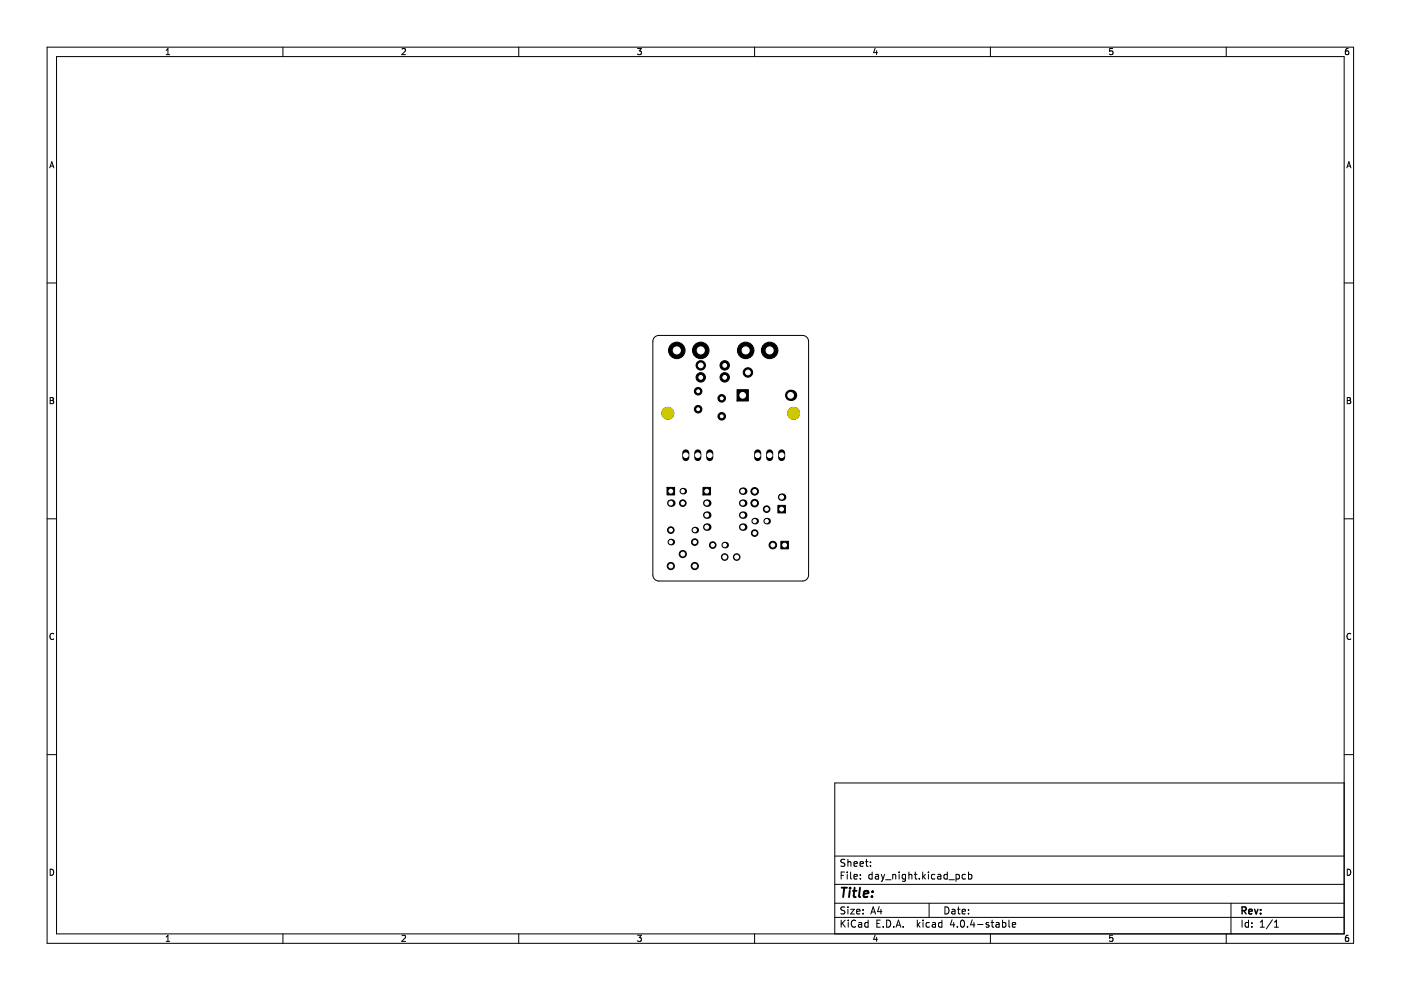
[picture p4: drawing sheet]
<svg xmlns="http://www.w3.org/2000/svg" width="297mm" height="210mm" viewBox="0 0 297 210" stroke-linecap="round" stroke-linejoin="round" font-family="sans-serif">
<g fill="none" stroke="#000" stroke-width=".21">
<path d="M10 10h277v190h-277zM12 12h273v186h-273zM35.2 11.6h.8M35.2 10.7l.4-.4v1.3M60 10v2M85.2 10.4l.5-.1 .3 .4-.8 .9h.8M110 10v2M135.2 10.3h.8l-.5 .5 .4 .1v.6l-.2 .1-.5-.1M160 10v2M185.5 10.2l-.3 1h.8M185.9 10.7v.9M210 10v2"/>
<path d="M235.9 10.3h-.6l-.1 .6 .7-.1v.7l-.2 .1-.5-.1M260 10v2M285.9 10.3l-.4 .1-.2 .2-.1 .7 .3 .3 .4-.1v-.7h-.4l-.3 .2M10.6 35.6l.4-1.3 .4 1.3M10.7 35.2h.6M285.6 35.6l.4-1.3 .4 1.3M285.7 35.2h.6M10 60h2M138.9 71.4l.8-.3h30.5a1.27 1.27 0 0 1 1.2 1.3v49.5a1.27 1.27 0 0 1-1.2 1.3h-30.5a1.27 1.27 0 0 1-1.3-1.3v-49.5l.1-.4zM285 60h2M10.6 84.3h.5l.2 .2-.2 .4 .2 .1 .1 .3-.3 .3h-.5zM10.6 84.9h.5"/>
<path d="M285.6 84.3h.5l.2 .2-.2 .4 .2 .1 .1 .3-.3 .3h-.5zM285.6 84.9h.5M10 110h2M285 110h2M11.4 134.4a.58 .58 0 0 0-.8 .5 .58 .58 0 0 0 .8 .6M286.4 134.4a.58 .58 0 0 0-.8 .5 .58 .58 0 0 0 .8 .6M10 160h2M285 166h-108v32M285 160h2M10.6 184.3a.66 .66 0 0 1 .8 .6 .66 .66 0 0 1-.8 .7zM35.2 198.7l.4-.4v1.3M35.2 199.6h.8"/>
<path d="M60 198v2M85.2 198.4l.5-.1 .3 .4-.8 .9h.8M110 198v2M135.2 198.3h.8l-.5 .5 .4 .1v.6l-.2 .1-.5-.1M160 198v2M177 194.5h108M177 191.5h108M177 187.5h108M177 181.5h108M178.3 195.1v1.5M178.3 185.6h.5M178.6 195.7l.6 .9"/>
<path d="M179.1 184.9h-.8v1.5M179.1 192.4l-.5-.1-.3 .1v.5l.7 .2 .1 .4-.3 .3-.5-.1M179.1 182.3l-.5-.1-.3 .1v.5l.7 .2 .1 .4-.3 .3-.5-.1M179.2 195.1l-.9 .8M179.6 184.9v.1M179.6 185.4v1M179.8 182.2v1.5M179.8 192.3v.1M179.8 192.8v1M179.8 182.8l.2-.1 .3 .1 .1 .9M179.8 195.1v.1M179.8 195.6v1"/>
<path d="M180.3 192.8h.8l-.8 1h.8M180.3 184.9v1.3l.3 .2M181.1 185.9l.7-.2-.1-.2-.4-.1-.2 .2v.7h.6M181.1 183.2l.7-.2-.1-.2-.4-.1-.2 .2v.7h.6M181.4 195.2a.71 .71 0 0 0-1 .5 .71 .71 0 0 0 .7 .9l.3-.2M181.6 193.3l.7-.2v-.2l-.5-.1-.2 .2 .1 .7h.6M182.1 195.7h.5l.1 .9M182.3 183.2l.8-.2-.1-.2-.4-.1-.3 .2 .1 .7h.6M182.4 186.2v.2M182.4 185.5v.1M182.7 195.9l-.5 .1-.2 .2 .2 .4 .5-.1M183 193.6v.2"/>
<path d="M183 192.9v.1M183.5 182.7h.6M183.7 182.2v1.3l.4 .2M184.1 195.7l-.5-.1-.3 .3 .2 .6h.6M184.1 195.1v1.5M184.6 183.5v.2M184.6 182.8v.1M184.6 193.8l.5-1.5 .5 1.5M184.8 193.4h.7M184.9 185.5l-.4-.1-.3 .3 .1 .6h.6M184.9 184.9v1.5M185.5 198.2l-.3 1h.8"/>
<path d="M185.6 185.5h.6l.1 .9M185.9 198.7v.9M185.9 195.8h.5M186.3 185.7l-.5 .1-.2 .2 .2 .4 .5-.1M186.4 192.2l-.3 1.1h.9M186.6 195.1h-.7v1.5h.7M186.8 192.8v1M186.8 185.4l.4 1M187.2 186.4l-.4 .5M187.3 196.4v.2M187.6 185.4l-.4 1M187.8 186.5h1.1"/>
<path d="M188 195.1a.76 .76 0 0 1 .9 .7 .76 .76 0 0 1-.9 .8zM189.3 185.5l.2-.1 .3 .1 .1 .9M189.3 185.4v1M189.5 196.4v.2M190 196.6l.5-1.5 .5 1.5M190.1 196.2h.7M190.6 184.9v.1M190.6 185.4v1M191.5 196.4v.2M192 185.5l-.4-.1-.3 .3 .1 .6h.6M192 185.4v1.2l-.3 .3-.4-.1M192.7 185.5l.2-.1 .4 .1v.9"/>
<path d="M192.7 184.9v1.5M193.8 185.4h.6M194.1 184.9v1.3l.3 .2M194.5 195.1v1.5M194.6 196l.5 .6M194.9 186.2v.2M195.1 195.6l-.6 .6M195.6 184.9v1.5M195.7 195.1v.1M195.7 195.6v1M195.8 185.8l.4 .6M196.2 185.4l-.6 .6"/>
<path d="M196.8 184.9v.1M196.8 185.4v1M197 191.5v3M197.1 195.7l-.5-.1-.3 .3 .2 .6h.6M197.7 195.7h.6v.9M198.2 185.5l-.4-.1-.3 .3 .1 .6h.6M198.3 195.9l-.5 .1-.2 .2 .2 .4 .5-.1M198.8 185.5h.6l.1 .9M199.5 185.7l-.5 .1-.2 .2 .2 .4 .5-.1M199.7 195.7l-.4-.1-.3 .3 .1 .6h.6M199.7 195.1v1.5M200.3 192.3a.76 .76 0 0 1 .9 .7 .76 .76 0 0 1-.9 .8z"/>
<path d="M200.8 185.5l-.4-.1-.3 .3 .2 .6h.5M200.8 184.9v1.5M201.2 186.5h1.1M201.8 192.9h.6l.1 .9M201.8 195l-.3 1.1h.9M202.2 195.6v1M202.5 193.1l-.5 .1-.2 .2 .2 .4 .5-.1M202.7 185.5l.4-.1 .3 .3-.1 .6h-.6M202.7 185.4v1.5M203 192.8h.6M203 196.4v.2M203.2 192.3v1.3l.4 .2"/>
<path d="M203.8 195.2l.2-.1a.8 .8 0 0 1 .5 .7 .8 .8 0 0 1-.5 .8l-.4-.6zM204 193.3l.7-.2-.1-.2-.4-.1-.2 .2 .1 .7h.5M204.7 185.5l-.4-.1-.3 .3 .1 .6h.6M205.1 196.4v.2M205.3 193.6v.2M205.3 184.9v1.5M205.3 192.9v.1M205.3 185.5l.5-.1 .3 .3-.2 .6h-.6M206.1 195l-.3 1.1h.9M206.5 195.6v1M207.3 196h1.1M209.6 195.7l-.3-.1-.2 .2v.2l.5 .2v.3h-.5"/>
<path d="M210 198v2M210.1 195.6h.6M210.3 195.1v1.3l.4 .2M211.2 195.7h.6v.9M211.8 195.9l-.5 .1-.2 .2 .2 .4 .5-.1M212.6 195.7l.4-.1 .3 .3-.2 .6h-.5M212.6 195.1v1.5M213.9 195.1v1.3l.2 .2M214.6 196.1l.7-.2v-.2l-.5-.1-.2 .2 .1 .7h.6M235.9 198.3h-.6l-.1 .6h.7v.6l-.2 .1-.5-.1M260 198v2M261 191.5v6.5"/>
<path d="M263.3 195.1v1.5M264.7 195.7l-.4-.1-.3 .3 .1 .6h.6M264.7 195.1v1.5M265.4 196.4v.2M265.4 195.7v.1M267.2 196.6h.9M267.2 195.5l.4-.4v1.5M269.8 195l-1.3 1.9M270.2 196.6h.9M270.2 195.5l.4-.4v1.5M285.6 184.3a.66 .66 0 0 1 .8 .6 .66 .66 0 0 1-.8 .7zM285.9 198.3l-.4 .1-.2 .2-.1 .7 .3 .3 .4-.1v-.6l-.4-.1-.3 .2"/>
</g>
<path d="M263.3 193.1l.8-.1 .1-.2-.1-.4-.8-.1v1.5M263.7 193.1l.5 .7M264.8 193.3l.7-.2-.1-.2-.4-.1-.2 .2v.7h.6M266 192.8l.3 1 .4-1M267.3 193.6v.2M267.3 192.9v.1" fill="none" stroke="#000" stroke-width=".3"/>
<path d="M178.4 188.2h1.2M179 188.2l-.2 2M180.2 188.9l-.2 1.3M180.3 188.2l-.1 .2M180.8 188.9h.8M181.2 188.2l-.2 1.7 .1 .2 .3 .1M182.3 188.2l-.2 1.7 .3 .3M183.1 189.5l1-.1v-.4l-.6-.1-.3 .3v.9h.7M184.9 190v.2M185 189v.2" fill="none" stroke="#000" stroke-width=".4"/>
<g fill="#000" stroke="#000" stroke-width=".21">
<path d="M156.3 82.6h2.4v2.4h-2.4z" fill-rule="evenodd"/>
<path d="M141.4 103.3h1.6v1.6h-1.6z" fill-rule="evenodd"/>
<path d="M149 103.3h1.6v1.6h-1.6z" fill-rule="evenodd"/>
<path d="M164.9 107.2h1.6v1.6h-1.6z" fill-rule="evenodd"/>
<path d="M165.6 114.8h1.6v1.6h-1.6z" fill-rule="evenodd"/>
<circle cx="143.5" cy="74.3" r="1.75"/>
<circle cx="148.6" cy="74.3" r="1.75"/>
<circle cx="148.6" cy="77.5" r="1"/>
<circle cx="153.7" cy="77.5" r="1"/>
<circle cx="158.1" cy="74.3" r="1.75"/>
<circle cx="158.6" cy="79" r="1"/>
<circle cx="163.2" cy="74.3" r="1.75"/>
<circle cx="141.6" cy="87.6" r="1.25"/>
<circle cx="148" cy="86.8" r=".8"/>
<circle cx="148" cy="83" r=".8"/>
<circle cx="148.6" cy="80" r="1"/>
<circle cx="153" cy="84.5" r=".8"/>
<circle cx="153" cy="88.3" r=".8"/>
<circle cx="153.7" cy="80" r="1"/>
<circle cx="168.3" cy="87.6" r="1.25"/>
<circle cx="142.2" cy="112.4" r=".7"/>
<circle cx="144.8" cy="117.5" r=".76"/>
<circle cx="144.8" cy="106.7" r=".7"/>
<circle cx="147.3" cy="114.9" r=".7"/>
<circle cx="151.1" cy="115.6" r=".7"/>
<circle cx="153.7" cy="118.1" r=".7"/>
<circle cx="156.2" cy="118.1" r=".7"/>
<circle cx="160" cy="106.7" r=".8"/>
<circle cx="160" cy="104.2" r=".8"/>
<circle cx="160" cy="113" r=".7"/>
<circle cx="162.5" cy="108" r=".7"/>
<circle cx="163.9" cy="115.6" r=".8"/>
<circle cx="142.2" cy="120" r=".76"/>
<circle cx="147.3" cy="120" r=".76"/>
</g>
<g fill="#fff" stroke="#fff" stroke-width=".21">
<circle cx="166.4" cy="115.6" r=".4"/>
<circle cx="163.9" cy="115.6" r=".4"/>
<circle cx="163.2" cy="96.5" r=".5"/>
<circle cx="160.6" cy="96.5" r=".5"/>
<circle cx="165.7" cy="96.5" r=".5"/>
<circle cx="147.9" cy="96.5" r=".5"/>
<circle cx="145.4" cy="96.5" r=".5"/>
<circle cx="150.5" cy="96.5" r=".5"/>
<circle cx="151.1" cy="115.6" r=".35"/>
<circle cx="153.7" cy="115.6" r=".35"/>
<circle cx="153.7" cy="118.1" r=".41"/>
<circle cx="156.2" cy="118.1" r=".41"/>
<circle cx="142.2" cy="112.4" r=".35"/>
<circle cx="142.2" cy="114.9" r=".35"/>
<circle cx="147.3" cy="114.9" r=".35"/>
<circle cx="147.3" cy="112.4" r=".35"/>
<circle cx="162.5" cy="108" r=".35"/>
<circle cx="162.5" cy="110.5" r=".35"/>
<circle cx="144.8" cy="106.7" r=".35"/>
<circle cx="144.8" cy="104.1" r=".35"/>
<circle cx="160" cy="113" r=".35"/>
<circle cx="160" cy="110.5" r=".35"/>
<circle cx="144.8" cy="117.5" r=".41"/>
<circle cx="147.3" cy="120" r=".41"/>
<circle cx="142.2" cy="120" r=".41"/>
<circle cx="149.8" cy="104.1" r=".4"/>
<circle cx="157.5" cy="111.8" r=".4"/>
<circle cx="149.8" cy="106.7" r=".4"/>
<circle cx="157.5" cy="109.2" r=".4"/>
<circle cx="149.8" cy="109.2" r=".4"/>
<circle cx="157.5" cy="106.7" r=".4"/>
<circle cx="149.8" cy="111.8" r=".4"/>
<circle cx="157.5" cy="104.1" r=".4"/>
<circle cx="158.1" cy="74.3" r=".75"/>
<circle cx="163.2" cy="74.3" r=".75"/>
<circle cx="143.5" cy="74.3" r=".75"/>
<circle cx="148.6" cy="74.3" r=".75"/>
<circle cx="157.5" cy="83.8" r=".6"/>
<circle cx="167.6" cy="83.8" r=".6"/>
<circle cx="160" cy="106.7" r=".4"/>
<circle cx="160" cy="104.2" r=".4"/>
<circle cx="153" cy="84.5" r=".3"/>
<circle cx="148" cy="83" r=".3"/>
<circle cx="148.6" cy="77.5" r=".5"/>
<circle cx="158.6" cy="79" r=".5"/>
<circle cx="153" cy="88.3" r=".3"/>
<circle cx="148" cy="86.8" r=".3"/>
<circle cx="153.7" cy="77.5" r=".4"/>
<circle cx="153.7" cy="80" r=".4"/>
<circle cx="148.6" cy="80" r=".4"/>
<circle cx="165.7" cy="108" r=".4"/>
<circle cx="165.7" cy="105.4" r=".4"/>
<circle cx="142.2" cy="104.1" r=".4"/>
<circle cx="142.2" cy="106.7" r=".4"/>
</g>
<path d="M145.4 96v1M147.9 96v1M150.5 96v1M160.6 96v1M163.2 96v1M165.7 96v1" fill="none" stroke="#000" stroke-width="1.5"/>
<g fill="#000">
<circle cx="167.6" cy="83.8" r="1.2"/>
<circle cx="142.2" cy="114.9" r=".7"/>
<circle cx="142.2" cy="106.7" r=".8"/>
<circle cx="144.8" cy="104.1" r=".7"/>
<circle cx="147.3" cy="112.4" r=".7"/>
<circle cx="149.8" cy="106.7" r=".8"/>
<circle cx="149.8" cy="111.8" r=".8"/>
<circle cx="149.8" cy="109.2" r=".8"/>
<circle cx="153.7" cy="115.6" r=".7"/>
<circle cx="157.5" cy="104.1" r=".8"/>
<circle cx="157.5" cy="109.2" r=".8"/>
<circle cx="157.5" cy="106.7" r=".8"/>
<circle cx="157.5" cy="111.8" r=".8"/>
<circle cx="160" cy="110.5" r=".7"/>
<circle cx="162.5" cy="110.5" r=".7"/>
<circle cx="165.7" cy="105.4" r=".8"/>
</g>
<g fill="#cdca00" stroke="#cdca00" stroke-width=".21">
<circle cx="141.6" cy="87.6" r="1.25"/>
<circle cx="168.3" cy="87.6" r="1.25"/>
</g>
</svg>
